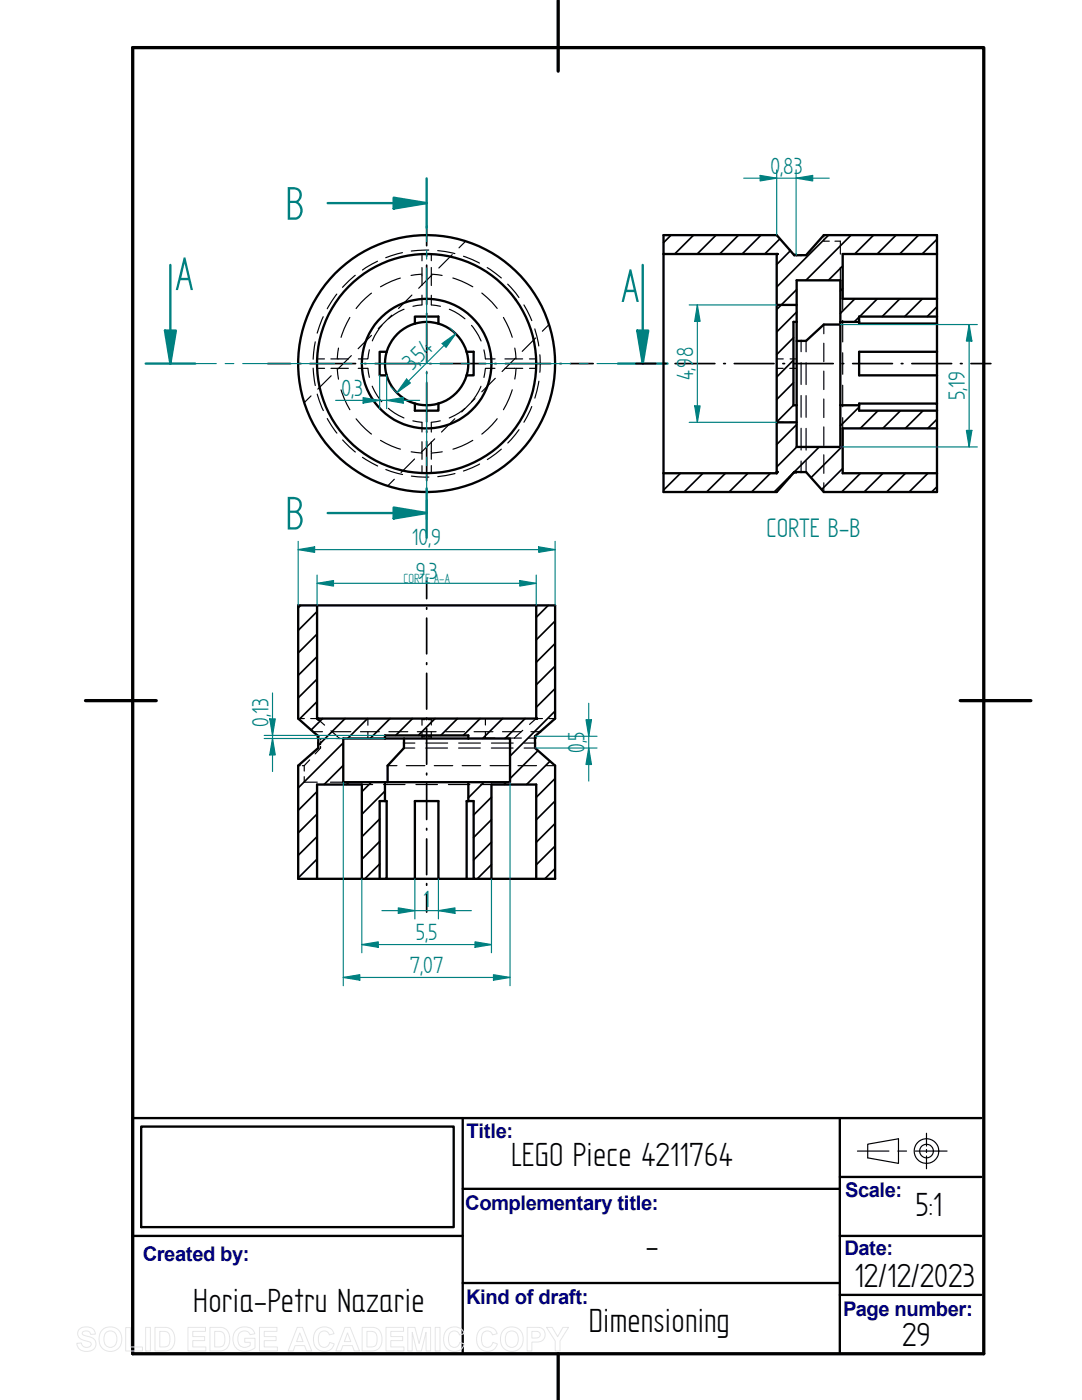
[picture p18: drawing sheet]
<svg xmlns="http://www.w3.org/2000/svg" width="216mm" height="279mm" viewBox="0 0 216 279" stroke-linecap="round" stroke-linejoin="round" font-family="sans-serif">
<defs><g id="words">
<g font-size="10.6" fill="#008080">
<text x="56.9" y="43.8">B</text>
<text x="35" y="57.9">A</text>
<text x="123.9" y="60.3">A</text>
<text x="56.9" y="105.7">B</text>
</g>
<g font-size="7.6">
<text x="102" y="232.8">LEGO Piece 4211764</text>
<text x="182.7" y="242.6">5:1</text>
<text x="128.8" y="250.8">-</text>
<text x="170.5" y="256.9">12/12/2023</text>
<text x="38.6" y="261.7">Horia-Petru Nazarie</text>
<text x="117.5" y="265.8">Dimensioning</text>
<text x="180" y="268.7">29</text>
</g>
<text font-size="6" fill="#008080" x="153" y="107.1">CORTE B-B</text>
<g font-size="5.3" fill="#008080">
<text x="153.7" y="34.7">0,83</text>
<text x="82.3" y="74.1" transform="rotate(-45 82.3 74.1)">3,</text>
<text x="84" y="72.4" transform="rotate(-45 84 72.4)">54</text>
<text x="138.3" y="75.9" transform="rotate(-90 138.3 75.9)">4,98</text>
<text x="68.1" y="79.1">0,3</text>
<text x="192.6" y="79.9" transform="rotate(-90 192.6 79.9)">5,19</text>
<text x="82.2" y="108.9">10,9</text>
<text x="83" y="115.6">9,3</text>
<text x="53.6" y="145.1" transform="rotate(-90 53.6 145.1)">0,13</text>
<text x="116.6" y="150.3" transform="rotate(-90 116.6 150.3)">0,5</text>
<text x="84.5" y="180.9">1</text>
<text x="83" y="187.7">5,5</text>
<text x="81.8" y="194.2">7,07</text>
</g>
<g font-size="4" fill="#000080">
<text x="93.1" y="227.2">Title:</text>
<text x="168.7" y="238.9">Scale:</text>
<text x="92.8" y="241.4">Complementary title:</text>
<text x="28.5" y="251.8">Created by:</text>
<text x="168.5" y="250.4">Date:</text>
<text x="93" y="260.2">Kind of draft:</text>
<text x="168.2" y="262.7">Page number:</text>
</g>
<text font-size="3" fill="#008080" x="80.5" y="116.4">CORTE A-A</text>
</g></defs>
<path d="M26.5 9.5h169.8v260.7h-169.8zM111.4 .1v14.1M17.1 139.8h14.1M191.6 139.8h14.1M111.4 270.2v9.2" fill="none" stroke="#000" stroke-width=".66"/>
<g fill="none" stroke="#000" stroke-width=".47">
<path d="M77.2 70.2h-1.4v4.7h1.4M77.2 74.9a8.3 8.3 0 0 0 5.6 5.6M77.2 70.2l-.4 2.4 .4 2.3M82.8 64.6a8.4 8.4 0 0 0-5.6 5.6M82.8 64.6l.7-.2a8 8 0 0 1 4 .2M87.5 64.6a8.4 8.4 0 0 1 5.6 5.6M87.5 64.6v-1.4h-4.7v1.4M93.1 70.2h1.4v4.7h-1.4M93.1 74.9a8.3 8.3 0 0 1-5.6 5.6M93.1 70.2l.4 2.4-.4 2.3M82.8 80.5l2.3 .4 2.4-.4M87.5 80.5v1.5h-4.7v-1.5"/>
<path d="M28.2 224.8h62.3v20.1h-62.3zM92.3 223.1v47.1M92.3 237.3h75.3M167.6 223.1v47.1M167.6 234.9h28.2M195.8 223.1h-169.3v47.1M26.5 246.7h65.8M92.3 256.1h75.3M167.6 258.4h28.2M167.6 246.7h28.2"/>
<circle cx="85.1" cy="72.6" r="12.9"/>
<circle cx="85.1" cy="72.6" r="21.9"/>
<circle cx="85.1" cy="72.6" r="25.6"/>
</g>
<g fill="none" stroke="#000" stroke-width=".23">
<path d="M67.2 58.7l-1.9 2.9M70.9 54.9l-2.6 2.4M74.1 58.5l-2 1.9-1 1.2M75.3 52.1l-3 1.8M79.9 55.5l-1.8 .6-2.2 1.1M80.3 50.4l-3.3 1M82.2 58.9l-2.7 2.7M84.2 53.4v1.4M84.2 54.9v2.1M84.2 58.9v2l-1.8 .2M84.2 54.7l-2.2 .3M84.8 50.7h-.6v1.3"/>
<path d="M85.4 50.7h.7h-.6M85.6 49.9l-3.5 .2M86.1 53.4v1.4M86.1 50.7v1.3M86.1 54.9v2.1M86.1 54.7l2.1 .3M86.1 58.9v2l1.8 .2M86.2 54.9l-2.7 2.6M87.3 50l3.5 .6M90.2 50.8l-2.6 2.7M90.4 55.5l1.7 .6 2.2 1.1M92.5 51.1l3.2 1.4"/>
<path d="M92.9 48.1l-1.3 1.4M96.1 58.5l2.1 1.9 1 1.2M97.2 53.4l2.8 2.1M101.3 56.7l2.2 2.7M62.1 79l-1.4 1.3M62.5 73.5l.4 3.4M62.9 68.2l-.4 3.5M63.3 78.7l1.2 3.2M63.5 73.5h1.3M63.5 71.6h1.2M64.5 63.2l-1.2 3.3M66 71.6h1.4"/>
<path d="M66 73.5h1.4M66.1 75l-2.7 2.7M67.3 73.5l.2 2.2M67.5 71.6h2M67.5 73.5h2M67.5 69.5l-.2 2.1M68.1 77.8l.6 1.7 1.1 2.3M69.8 63.4l-1.1 2.2-.6 1.7M70.1 71l-2.7 2.6M71.5 73.5h1.9l.3 1.8M73.7 69.8l-.3 1.8h-1.9M74.1 66.9l-2.6 2.7"/>
<path d="M74.3 77.1l1 1.9 .9 1.2M76.2 64.9l-.9 1.2-1 1.9M78.2 62.9l-2.7 2.7M80.6 61.7l-1.1 .5-2 1.4M89.7 61.7l1.9 1 1.2 .9M94.1 64.9l1.4 2.1 .5 1.1M94.8 79.5l-2.7 2.7M96 77.1l-1 1.9-.9 1.2M96.6 69.8l.3 1.8h1.9M98.8 73.5h-1.9l-.3 1.8M98.8 75.5l-2.7 2.7M100.5 63.4l1.1 2.2 .6 1.7"/>
<path d="M102.2 77.8l-.6 1.7-1.1 2.3M102.7 69.5l.3 2.1M102.7 71.6h-1.9M102.8 73.5h-2.1M102.8 71.5l-2.6 2.6M102.9 71.6h1.4M102.9 73.5h1.4M103 73.5l-.3 2.1M104.5 60.9l1.6 3.1M105.6 71.6h1.4M105.7 73.5h1.3M106.7 65.6l.8 3.4"/>
<path d="M106.9 67.5l-2.7 2.6M107.5 76.1l-.8 3.4M107.7 70.8v3.5M109.6 64.8l-1.4 1.3M65.3 83.5l1.9 2.9M68.4 87.8l2.5 2.4M71.1 83.6l1.8 2 1.2 1M72.3 91.3l3.1 1.7M75.9 87.9a15.7 15.7 0 0 0 4 1.7M77 93.7l3.3 1M77.5 81.5l1.2 .9 1.9 1M78.7 95.7l-1.4 1.3"/>
<path d="M82 90.2l2.2 .2M82.1 95l3.5 .2M82.4 84l1.8 .3v1.9M82.7 91.6l-2.7 2.7M84.2 90.3v1.4M84.2 92.9v1.3M84.2 88.2v2M86.1 90.3v1.4M86.1 92.9v1.3M86.1 88.2v2M86.7 87.6l-2.6 2.7M87.9 84l-1.8 .3v1.9"/>
<path d="M88.2 90.2l-2.1 .2M90.8 83.6l-2.7 2.6M90.8 94.5l-3.4 .6M92.8 81.5l-1.2 .9-2 1M94.3 87.9l-2.2 1.1-1.7 .6M95.7 92.6l-3.2 1.4M99.2 83.6l-1 1.2-2.1 1.8M100 89.6l-2.8 2.1M103.6 85.7l-2.3 2.7M106.1 81.1l-1.6 3.2M171.1 229.7h6.3M173.1 228.3l6.2-1v4.9l-6.2-1.1z"/>
<path d="M179.2 229.7h1.7M182.6 229.7h6.4M184.9 226.2v2.5M184.9 229.4v.6M184.9 230.7v2.6"/>
<circle cx="184.9" cy="229.7" r="2.46"/>
<circle cx="184.9" cy="229.7" r="1.37"/>
</g>
<g fill="none" stroke="#000" stroke-width=".34">
<path d="M85.1 45.1v3.9M85.1 50.8v.3M85.1 52.9v7.8M53.4 72.6h4.6M59.7 72.6h.4M61.8 72.6h9.2M72.7 72.6h.3M74.8 72.6h9.1M85.1 62.5v.4M85.1 64.6v7.9M85.1 74.3v.3M85.1 76.3v7.9"/>
<path d="M85.7 72.6h.3M87.8 72.6h9.1M98.7 72.6h.3M100.8 72.6h9.1M111.7 72.6h.3M113.8 72.6h4.6M85.1 86v.3M85.1 88.1v7.8M85.1 97.7v.3M85.1 99.8v3.9"/>
</g>
<path d="M34 72.6h9.2M44.9 72.6h1.8M48.4 72.6h18.3M68.5 72.6h1.7M72 72.6h18.3M92.1 72.6h1.7M95.6 72.6h18.3M115.6 72.6h1.7M119.1 72.6h9.1" fill="none" stroke="#008080" stroke-width=".23"/>
<path d="M128.2 52.9v19.7h-4.9M34 72.6h4.9" fill="none" stroke="#008080" stroke-width=".47"/>
<path d="M127.1 66h2.2l-1.1 6.6z" fill="#008080"/>
<path d="M34 52.9v19.7M127.1 66h2.2l-1.1 6.6z" fill="none" stroke="#008080" stroke-width=".47"/>
<path d="M32.9 66h2.2l-1.1 6.6z" fill="#008080"/>
<path d="M29.1 72.6h4.9M32.9 66h2.2l-1.1 6.6zM128.2 72.6h5" fill="none" stroke="#008080" stroke-width=".47"/>
<g fill="none" stroke="#000" stroke-width=".34">
<path d="M85.1 115.9v3.6M60 120.8l-.5 .5M63.3 122l-3.8 3.8M63.3 126.5l-3.8 3.8M63.3 131l-3.8 3.8M63.3 135.5l-3.8 3.8M85.1 121.3v.3M85.1 123.4v7.1M85.1 132.3v.3M85.1 134.4v7.1M109.4 120.8l-2.4 2.4M110.8 123.9l-3.8 3.8"/>
<path d="M110.8 128.4l-3.8 3.8M110.8 132.9l-3.8 3.8M110.8 137.4l-3.8 3.8M63.3 140l-3.6 3.6M63.3 158l-3.8 3.7M64.4 143.4l-2.3 2.3M68.5 148.3l-9 8.9M68.5 152.7l-3.8 3.9M68.9 143.4l-5.4 5.4M69.6 156.1l-.4 .5M73.3 143.4l-3.9 4M74.1 156.1l-1.9 1.9"/>
<path d="M76.8 157.9l-4.6 4.6M77.8 143.4l-3.9 4M82.3 143.4l-3.3 3.4M85.1 143.3v.3M85.1 145.4v7.1M85.1 154.3v.3M85.1 156.4v7.2M86.8 143.4l-3.3 3.4M91.3 143.4l-3.4 3.4M95.8 143.4l-3.4 3.4M96.6 156.1l-3.1 3.1M98.1 159.1l-3.6 3.5"/>
<path d="M100.3 143.4l-4 4M101 156.1l-.4 .5M104.8 143.4l-4 4M107.4 149.8l-5.6 5.6M109.7 151.9l-4.6 4.7M110.8 141.9l-9 9M110.8 155.4l-3.8 3.7M110.8 159.9l-3.8 3.7M63.3 162.5l-3.8 3.7M63.3 167l-3.8 3.7M63.3 171.5l-3.8 3.7M75.8 163.4l-3.6 3.6"/>
<path d="M75.8 167.9l-3.6 3.6M75.8 172.4l-3 3M85.1 165.3v.4M85.1 167.4v7.2M85.1 176.3v.4M85.1 178.4v3.6M98.1 163.6l-3.6 3.5M98.1 168.1l-3.6 3.5M98.1 172.6l-2.9 2.8M110.8 173.3l-2.1 2.1M110.8 164.3l-3.8 3.8M110.8 168.8l-3.8 3.8"/>
</g>
<g fill="none" stroke="#000" stroke-width=".47">
<path d="M63.3 120.8v22.6M107 120.8v22.6M63.3 143.4h43.7M63.5 143.4v.2l-.2-.2M75.8 159.9h1.4v15.5h-1.4zM76.8 147.4v-.6h16.7v.6M76.8 156.1v3.8M80.6 147.4v1.9l-3.3 3.5v3.3M93.5 147.4h8.3v8.7h-8.3M93.5 156.1v3.8M93.5 147.4h-25v8.7h25M72.2 175.4v-18.8h-8.9v18.8"/>
<path d="M75.8 175.4h-16.3v-22.6l4-3.5v-2.4l-4-3.5v-22.6h51.3v22.6l-4.1 3.5 .1 2.4 4 3.5v22.6h-12.7M77.2 175.4h17.3M82.8 175.4v-15.5h4.7v15.5M93.1 175.4v-15.5h1.4v15.5h3.6M107 175.4v-18.8h-8.9v18.8"/>
</g>
<g fill="none" stroke="#000" stroke-width=".23">
<path d="M59.5 152.8h.4M59.5 143.4h1.2M60.3 152.8h.4M60.7 152.8v1.1M60.7 155v1.1h2.6M61.8 151.7l-1.1 1.1M62 143.4h1.3M62.5 146h1.8M63.5 143.6l1.3 1.1M64 149v.3l-1.1 1.2M64 148v.6M65.5 147.4h-1.5v.3"/>
<path d="M65.9 156.1h2.6M66 145.8l1.4 1.2M66.3 146h3.7M67 147.4h1.5M67.5 147.2l.1 .1M67.6 147.4h.1M67.6 147.3h.1M71.9 146h3.8M72.2 156.6h2.2M73.4 143.4v1.3M73.4 146.1v1.3M76.5 156.6h4.3"/>
<path d="M77.3 152.8h1.9M77.6 146h3.8M80.6 149.3h2.2M80.6 148.3h2.2M81.1 152.8h3.7M83 156.6h4.3M83.3 146h3.7M84.2 143.4v1.3M84.2 146.1v1.3M84.2 143.6h.6M84.2 146.9h.6M84.2 147.3h.6"/>
<path d="M85 149.3h4.3M85 148.3h4.3M85.5 143.6h.6M85.5 146.9h.6M86.1 143.4v1.3M86.1 146v1.3h-.6M86.7 152.8h3.6M88.9 146h3.8M89.5 156.6h4.2M91.5 149.3h4.3M91.5 148.3h4.4M92.2 152.8h3.7"/>
<path d="M94.6 146h3.8M95.9 156.6h2.2M96.9 143.4v1.3M96.9 146v1.3h1.9M97.8 152.8h3.7M98 149.3h4.4M98.1 148.3h4.3M100.3 146h3.7M102.8 147.2l-.1 .1M103.4 152.8h3.7M104 147.3h-3.3M104.3 145.8l-1.4 1.2"/>
<path d="M104.6 149.3h2.2M104.6 148.3h2.2M105.4 147.3h1.3M105.9 146h1.9M107 143.4l-1.3 1.2M107 143.4h1.2M108.9 152.8h1.9M109.5 143.4h1.3"/>
</g>
<circle cx="107" cy="143.4" r=".23" fill="#000"/>
<path d="M63.3 114.8v6M63.3 116.4l3.2-.5v1.1zM107 114.8v6" fill="none" stroke="#008080" stroke-width=".23"/>
<path d="M63.3 116.4l3.2-.5v1.1z" fill="#008080"/>
<path d="M103.7 115.9l3.3 .5-3.3 .6z" fill="none" stroke="#008080" stroke-width=".23"/>
<path d="M103.7 115.9l3.3 .5-3.3 .6z" fill="#008080"/>
<path d="M59.5 108v12.8M63.3 116.4h43.7M107.5 109.1l3.3 .6-3.3 .5zM110.8 108v12.8" fill="none" stroke="#008080" stroke-width=".23"/>
<path d="M107.5 109.1l3.3 .6-3.3 .5z" fill="#008080"/>
<path d="M59.5 109.7l3.3-.6v1.1z" fill="none" stroke="#008080" stroke-width=".23"/>
<path d="M59.5 109.7l3.3-.6v1.1z" fill="#008080"/>
<path d="M78 77.2l1.2 1.2M88.2 68.6l2.7-2-1.9 2.7zM89.8 65.4l1.2 1.3M59.5 109.7h51.3" fill="none" stroke="#008080" stroke-width=".23"/>
<path d="M88.2 68.6l2.7-2-1.9 2.7z" fill="#008080"/>
<path d="M81.1 75.6l.8 .8-2.7 2z" fill="none" stroke="#008080" stroke-width=".23"/>
<path d="M81.1 75.6l.8 .8-2.7 2z" fill="#008080"/>
<path d="M90.9 66.6l-11.7 11.8M82.8 175.4v8M87.5 175.4v8M87.5 181.7l3.3-.5v1.1z" fill="none" stroke="#008080" stroke-width=".23"/>
<path d="M87.5 181.7l3.3-.5v1.1z" fill="#008080"/>
<path d="M79.5 181.2l3.3 .5-3.3 .6z" fill="none" stroke="#008080" stroke-width=".23"/>
<path d="M79.5 181.2l3.3 .5-3.3 .6z" fill="#008080"/>
<path d="M75.8 74.9v6.7M77.2 79.9l3.3-.5v1.1zM77.2 74.9v6.7M76.2 181.7h17.9" fill="none" stroke="#008080" stroke-width=".23"/>
<path d="M77.2 79.9l3.3-.5v1.1z" fill="#008080"/>
<path d="M72.5 79.4l3.3 .5-3.3 .6z" fill="none" stroke="#008080" stroke-width=".23"/>
<path d="M72.5 79.4l3.3 .5-3.3 .6z" fill="#008080"/>
<path d="M67 79.9h16.7M106.8 149.3h12.3M106.8 146.9h12.3M117.5 149.3l.5 3.3h-1.1z" fill="none" stroke="#008080" stroke-width=".23"/>
<path d="M117.5 149.3l.5 3.3h-1.1z" fill="#008080"/>
<path d="M116.9 143.6h1.1l-.5 3.3z" fill="none" stroke="#008080" stroke-width=".23"/>
<path d="M116.9 143.6h1.1l-.5 3.3z" fill="#008080"/>
<path d="M117.5 140.4v15.5M72.2 175.4v14.7M98.1 175.4v14.7M94.8 188l3.3 .5-3.3 .6z" fill="none" stroke="#008080" stroke-width=".23"/>
<path d="M94.8 188l3.3 .5-3.3 .6z" fill="#008080"/>
<path d="M72.2 188.5l3.3-.5v1.1z" fill="none" stroke="#008080" stroke-width=".23"/>
<path d="M72.2 188.5l3.3-.5v1.1z" fill="#008080"/>
<path d="M68.5 156.1v40.6M101.8 156.1v40.6M72.2 188.5h25.9M98.5 194.5l3.3 .6-3.3 .5z" fill="none" stroke="#008080" stroke-width=".23"/>
<path d="M98.5 194.5l3.3 .6-3.3 .5z" fill="#008080"/>
<path d="M68.5 195.1l3.3-.6v1.1z" fill="none" stroke="#008080" stroke-width=".23"/>
<path d="M68.5 195.1l3.3-.6v1.1z" fill="#008080"/>
<path d="M52.7 146.8h24.1M52.7 147.4h24.1M53.8 143.5h1.1l-.5 3.3zM68.5 195.1h33.3" fill="none" stroke="#008080" stroke-width=".23"/>
<path d="M53.8 143.5h1.1l-.5 3.3z" fill="#008080"/>
<path d="M54.4 147.4l.5 3.3h-1.1z" fill="none" stroke="#008080" stroke-width=".23"/>
<path d="M54.4 147.4l.5 3.3h-1.1z" fill="#008080"/>
<path d="M85.1 40.5v7.7M85.1 50v1.7M85.1 53.5v15.3M85.1 70.6v1.7M85.1 74.1v15.3M85.1 91.2v1.7M85.1 94.7v7.7M54.4 138.3v15.7" fill="none" stroke="#008080" stroke-width=".23"/>
<path d="M65.4 40.5h19.7v5M85.1 97.5v4.9" fill="none" stroke="#008080" stroke-width=".47"/>
<path d="M78.5 39.5l6.6 1-6.6 1.1z" fill="#008080"/>
<path d="M78.5 39.5l6.6 1-6.6 1.1zM65.4 102.4h19.7" fill="none" stroke="#008080" stroke-width=".47"/>
<path d="M78.5 101.3l6.6 1.1-6.6 1.1z" fill="#008080"/>
<path d="M85.1 35.6v4.9M78.5 101.3l6.6 1.1-6.6 1.1zM85.1 102.4v4.9" fill="none" stroke="#008080" stroke-width=".47"/>
<g fill="none" stroke="#000" stroke-width=".34">
<path d="M133.9 46.9l-1.5 1.5M138.4 46.9l-3.8 3.8M142.9 46.9l-3.8 3.8M147.4 46.9l-3.8 3.8M151.8 46.9l-3.7 3.8M155.6 47.7l-3 3M157.7 50l-2.7 2.8M159 57.8l-4 4M165.3 46.9l-10.3 10.4M168.1 53.1l-2.8 2.8M168.1 57.6l-.4 .5M169.8 46.9l-9 9"/>
<path d="M170.6 59.6l-2.9 2.9M174.3 46.9l-3.8 3.8M175.1 59.6l-3.6 3.6M178.8 46.9l-3.8 3.8M179.6 59.6l-3.6 3.6M183.3 46.9l-3.8 3.8M184.1 59.6l-3.6 3.6M187 47.8l-3 2.9M126.9 72.6h3.9M132.6 72.6h.3M134.7 72.6h7.9M144.4 72.6h.3"/>
<path d="M146.5 72.6h8M156.2 72.6h.3M158.3 67.4l-3.3 3.4M158.3 71.9l-3.3 3.3M158.3 72.6h8M158.3 76.4l-3.3 3.3M159 62.3l-4 4M168 72.6h.4M170.1 72.6h8M171.4 63.3l-.9 .9M179.8 72.6h.4M181.9 72.6h8"/>
<path d="M187 61.2l-2 2M191.6 72.6h.4M193.7 72.6h4M135.8 94.4l-3.4 3.4M140.3 94.4l-3.8 3.8M144.8 94.4l-3.8 3.8M149.2 94.4l-3.7 3.8M153.7 94.4l-3.7 3.8M158.3 80.9l-3.3 3.3M159 84.7l-4 4M159 89.2l-4 4M163.5 89.2l-9 9"/>
<path d="M168.1 89l-6.3 6.3M168.1 93.5l-4.2 4.2M171.4 81.2l-3.7 3.8M171.7 94.4l-3.8 3.8M175.2 82l-3.5 3.5M176.2 94.4l-3.8 3.8M179.7 82l-3.6 3.5M180.7 94.4l-3.8 3.8M184.2 82l-3.6 3.5M185.2 94.4l-3.8 3.8M187 97.1l-1.1 1.1M187 83.7l-1.9 1.8"/>
</g>
<g fill="none" stroke="#000" stroke-width=".47">
<path d="M132.4 50.7h22.6M155 50.7v43.7M159 55.9h8.7v33.3h-8.7zM187 50.7h-18.9v8.9h18.9M155 60.9h4M159 64.2h-.7v16.7h.7M167.7 64.8h-3.3l-3.6 3.2-1.8 .1M167.7 64.2h3.7M187 70.2h-15.6v4.7h15.6M187 63.2h-15.6v1.4h15.6M132.4 94.4h22.6M155 94.2h.2l-.2 .2"/>
<path d="M155 84.3h4M167.7 80.9h3.7M171.4 80.5h15.6v1.5h-15.6zM187 80.5v-33.6h-22.6l-3.6 4h-1.9h-.4l-3.5-4h-22.6v51.3h22.6l3.5-4h2.3l3.6 4h22.6v-16.2M187 85.5h-18.9v8.9h18.9"/>
</g>
<g fill="none" stroke="#000" stroke-width=".23">
<path d="M164.4 46.9v.4M164.4 47.7v.4h1.1M166.6 48.1h1.1v2.6M167.7 53.3v2.6M168.1 59.6v2.2M155 71.6h1.3M155 60.9h1.3M155 73.5h1.3M157.6 73.5h1.3M157.6 71.6h1.4M157.6 60.9h1.4M159.9 68v2.2"/>
<path d="M159.9 72.4v4.3M159.9 78.9v4.4M160.8 68v2.2M160.8 72.4v4.4M160.8 79v4.3M164.4 64.8v1.8M164.4 68.5v3.7M164.4 74.1v3.6M164.4 79.6v3.7M168.1 63.9v4.3M168.1 70.4v4.3M168.1 76.9v4.3"/>
<path d="M155 84.3h1.3M157.6 84.3h1.3M159.9 85.5v4.3M159.9 92v2.2M160.8 85.5v4.3M160.8 92v2.2M164.4 85.2v3.7M164.4 90.8v3.7M164.4 96.4v1.8M168.1 83.4v2.1"/>
</g>
<circle cx="155" cy="50.7" r=".23" fill="#000"/>
<path d="M137.5 60.9h17.5M139.1 60.9l.6 3.2h-1.1zM137.5 84.3h17.5" fill="none" stroke="#008080" stroke-width=".23"/>
<path d="M139.1 60.9l.6 3.2h-1.1z" fill="#008080"/>
<path d="M138.6 81h1.1l-.6 3.3z" fill="none" stroke="#008080" stroke-width=".23"/>
<path d="M138.6 81h1.1l-.6 3.3z" fill="#008080"/>
<path d="M155 33.9v13M158.9 33.9v17M158.9 35.6l3.3-.6v1.1zM139.1 60.9v23.4" fill="none" stroke="#008080" stroke-width=".23"/>
<path d="M158.9 35.6l3.3-.6v1.1z" fill="#008080"/>
<path d="M151.7 35l3.3 .6-3.3 .5z" fill="none" stroke="#008080" stroke-width=".23"/>
<path d="M151.7 35l3.3 .6-3.3 .5z" fill="#008080"/>
<path d="M148.4 35.6h17.1M167.7 64.8h27.3M193.4 64.8l.5 3.3h-1.1zM167.7 89.2h27.3" fill="none" stroke="#008080" stroke-width=".23"/>
<path d="M193.4 64.8l.5 3.3h-1.1z" fill="#008080"/>
<path d="M192.8 85.9h1.1l-.5 3.3z" fill="none" stroke="#008080" stroke-width=".23"/>
<path d="M192.8 85.9h1.1l-.5 3.3z" fill="#008080"/>
<path d="M193.4 64.8v24.4" fill="none" stroke="#008080" stroke-width=".23"/>
<g fill="none" stroke="#e6e6e6" stroke-width=".2">
<path d="M15.8 265.3a2.19 2.19 0 0 1 3.1 .4l.1 .6h-.9a.91 .91 0 0 0-.8-.7 .91 .91 0 0 0-.9 .5 1.27 1.27 0 0 0 1.3 .7 1.5 1.5 0 0 1 1.4 1.7 1.5 1.5 0 0 1-1.8 1.2 1.72 1.72 0 0 1-2-1.6l.9-.1a1.02 1.02 0 0 0 .9 .9 1.02 1.02 0 0 0 1.1-.7l-.1-.2-.3-.2a2.43 2.43 0 0 1-2.3-1.4l.1-.7zM20.4 265.4a2.37 2.37 0 0 1 3-.2 2.37 2.37 0 0 1 .8 2.9 2.31 2.31 0 0 1-2.9 1.5 2.31 2.31 0 0 1-1.5-3l.2-.5zM21.1 266a1.32 1.32 0 0 1 1.6-.2 1.32 1.32 0 0 1 .6 1.4 1.33 1.33 0 0 1-1.3 1.7 1.33 1.33 0 0 1-1.3-1.6l.1-.8zM25.1 264.9h.9v3.9h2.4v.8h-3.3zM29.1 264.9h.9v4.7h-.9zM29.1 269.6h.1M30.9 264.9h1.8a2.11 2.11 0 0 1 2.2 2.7 1.95 1.95 0 0 1-2.2 2h-1.8zM31.9 265.7a1.67 1.67 0 0 1 1.8 .5 2.32 2.32 0 0 1-.3 2.5l-1.5 .1zM37.5 264.9h3.5v.8h-2.5v1h2.3v.8h-2.3v1.3h2.6v.8h-3.6zM41.9 264.9h1.7a2.11 2.11 0 0 1 2.2 2.7 1.95 1.95 0 0 1-2.1 2h-1.8zM42.8 265.7a1.67 1.67 0 0 1 1.9 .5 2.32 2.32 0 0 1-.4 2.5l-1.5 .1zM47.2 265.4a2.4 2.4 0 0 1 3.5 .5l.1 .3-.9 .2a1.29 1.29 0 0 0-1.6-.7 1.29 1.29 0 0 0-.8 1.5 1.46 1.46 0 0 0 .7 1.6 1.46 1.46 0 0 0 1.7-.3v-.6h-1.1v-.8h2.1v1.9a2.55 2.55 0 0 1-3 .5 2.55 2.55 0 0 1-1.4-2.6l.1-.7z"/>
<path d="M51.8 264.9h3.5v.8h-2.6v1h2.4v.8h-2.4v1.3h2.7v.8h-3.6zM59.3 264.9h1l1.9 4.7h-1l-.4-1.1h-1.9l-.4 1.1h-1zM59.8 266l.7 1.7h-1.3zM63.1 265.5a2.11 2.11 0 0 1 3.6 .7l-1 .2a1.11 1.11 0 0 0-1.3-.8 1.11 1.11 0 0 0-.9 1.2 1.51 1.51 0 0 0 1.2 2.1l.7-.3 .4-.7 .9 .3a2.13 2.13 0 0 1-2.5 1.5 2.13 2.13 0 0 1-1.7-2.4l.3-1.2zM68.8 264.9h1.1l1.8 4.7h-1l-.4-1.1h-1.9l-.4 1.1h-1zM69.3 266l.7 1.7h-1.3zM72.3 264.9h1.7a2.11 2.11 0 0 1 2.2 2.7 1.95 1.95 0 0 1-2.2 2h-1.7zM73.2 265.7a1.67 1.67 0 0 1 1.9 .5 2.32 2.32 0 0 1-.4 2.5l-1.5 .1zM77 264.9h3.5v.8h-2.5v1h2.3v.8h-2.3v1.3h2.6v.8h-3.6zM81.4 264.9h1.4l.8 3.2 .9-3.2h1.4v4.7h-.9v-3.7l-.9 3.7h-.9l-.9-3.7v3.7h-.9zM86.8 264.9h1v4.7h-1zM86.8 269.6h.1"/>
<path d="M89.1 265.5a2.11 2.11 0 0 1 3.5 .7l-.9 .2a1.11 1.11 0 0 0-1.3-.8 1.11 1.11 0 0 0-.9 1.2 1.51 1.51 0 0 0 1.2 2.1l.6-.3 .5-.7 .9 .3a2.13 2.13 0 0 1-2.5 1.5 2.13 2.13 0 0 1-1.7-2.4l.2-1.2zM95.7 265.5a2.11 2.11 0 0 1 3.5 .7l-.9 .2a1.11 1.11 0 0 0-1.3-.8 1.11 1.11 0 0 0-.9 1.2 1.51 1.51 0 0 0 1.2 2.1l.6-.3 .4-.7 1 .3a2.13 2.13 0 0 1-2.5 1.5 2.13 2.13 0 0 1-1.7-2.4l.2-1.2zM100.5 265.4a2.37 2.37 0 0 1 3-.2 2.37 2.37 0 0 1 .8 2.9 2.31 2.31 0 0 1-2.9 1.5 2.31 2.31 0 0 1-1.5-3l.2-.5zM101.2 266a1.32 1.32 0 0 1 1.6-.2 1.32 1.32 0 0 1 .6 1.4 1.33 1.33 0 0 1-1.3 1.7 1.33 1.33 0 0 1-1.3-1.6l.1-.8zM105.2 264.9h1.5a1.56 1.56 0 0 1 2.1 1.7 1.59 1.59 0 0 1-2.1 1.2h-.6v1.8h-.9zM106.1 265.7a1.46 1.46 0 0 1 1.6 .4 .78 .78 0 0 1-.2 .8 .78 .78 0 0 1-.9 .1h-.5zM109.1 264.9h1.1l1.1 1.9 1-1.9h1.2l-1.8 2.7v2h-.9v-2z"/>
</g>
<use href="#words"/>
</svg>
